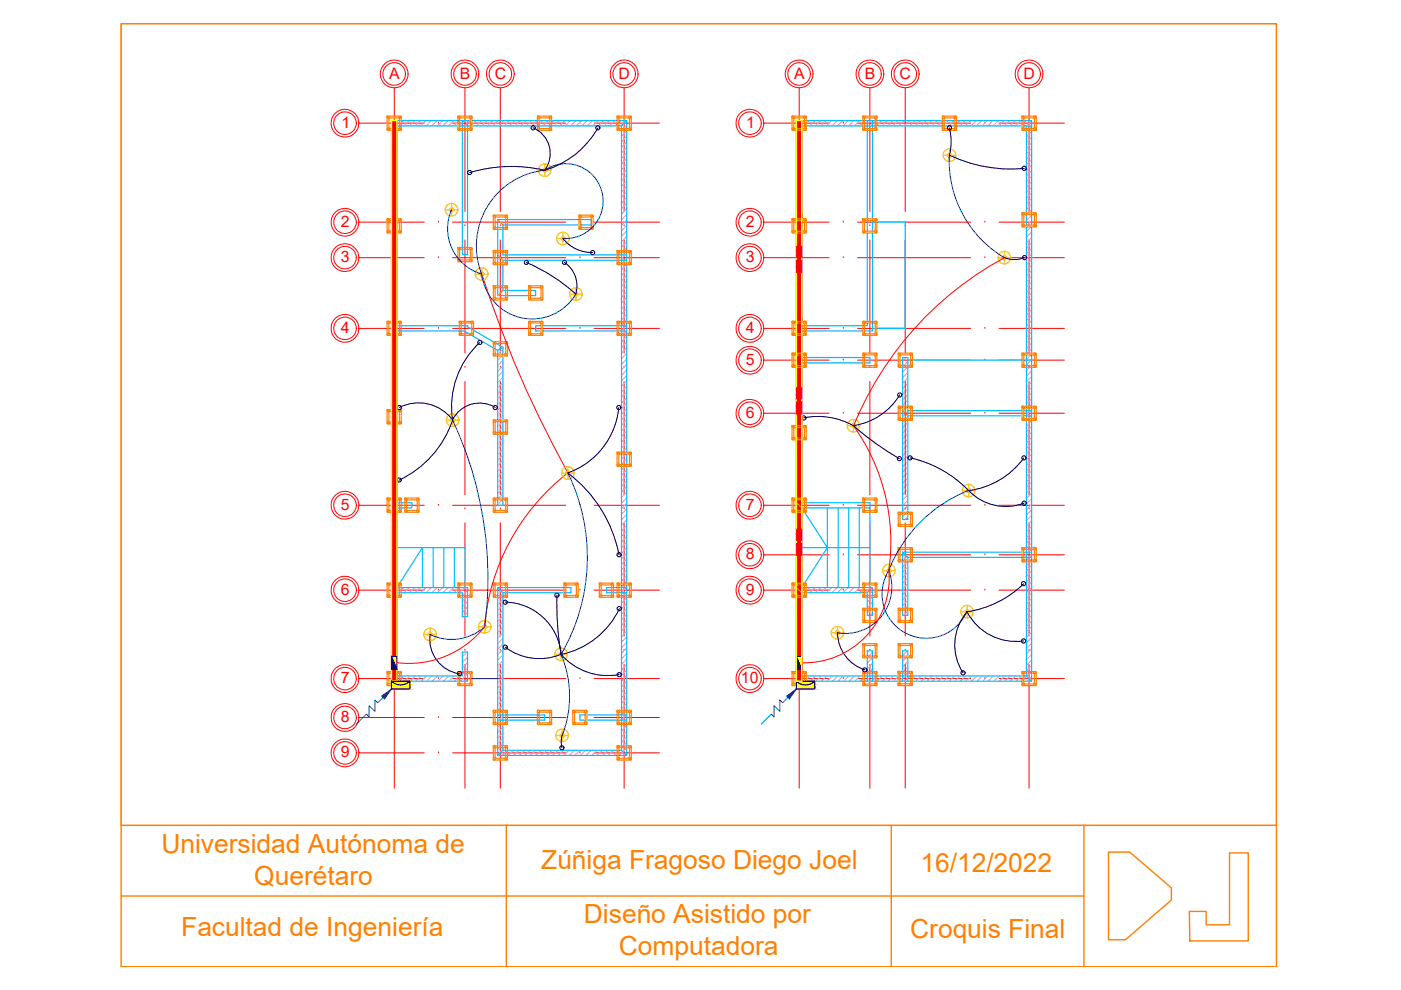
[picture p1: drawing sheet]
<svg xmlns="http://www.w3.org/2000/svg" width="297mm" height="210mm" viewBox="0 0 297 210" stroke-linecap="round" stroke-linejoin="round" font-family="sans-serif">
<defs><g id="words">
<g font-size="5.6" fill="#ff7f00">
<text x="34.2" y="180.9">Universidad Autónoma de</text>
<text x="114.8" y="184.3">Zúñiga Fragoso Diego Joel</text>
<text x="195.1" y="184.9">16/12/2022</text>
<text x="53.9" y="187.6">Querétaro</text>
<text x="123.8" y="195.8">Diseño Asistido por</text>
<text x="38.4" y="198.4">Facultad de Ingeniería</text>
<text x="131.2" y="202.5">Computadora</text>
<text x="193" y="198.8">Croquis Final</text>
</g>
<g font-size="3.3" fill="#f00">
<text x="82.5" y="16.7">A</text>
<text x="97.5" y="16.7">B</text>
<text x="104.9" y="16.7">C</text>
<text x="131.1" y="16.7">D</text>
<text x="168.3" y="16.7">A</text>
<text x="183.3" y="16.7">B</text>
<text x="190.7" y="16.7">C</text>
<text x="217" y="16.7">D</text>
<text x="72.4" y="27.1">1</text>
<text x="158.2" y="27.1">1</text>
<text x="72.3" y="48.1">2</text>
<text x="158.1" y="48.1">2</text>
<text x="72.2" y="55.6">3</text>
<text x="158.1" y="55.6">3</text>
<text x="72.3" y="70.6">4</text>
<text x="158.1" y="70.6">4</text>
<text x="158.1" y="77.3">5</text>
<text x="158.1" y="88.6">6</text>
<text x="72.2" y="108.1">5</text>
<text x="158.1" y="108.1">7</text>
<text x="158.1" y="118.6">8</text>
<text x="72.2" y="126.1">6</text>
<text x="158.1" y="126.1">9</text>
<text x="72.2" y="144.9">7</text>
<text x="157.1" y="144.9">10</text>
<text x="72.2" y="153.1">8</text>
<text x="72.2" y="160.6">9</text>
</g>
</g></defs>
<!-- layer: Aux -->
<g fill="none" stroke="#f00" stroke-width=".21">
<path d="M83.6 18.6v26.3M98.6 18.6v26.3M106.1 18.6v26.3M132.3 18.6v26.3M169.4 18.6v26.3M184.4 18.6v26.3M191.9 18.6v26.3M218.2 18.6v26.3M76.1 26.1h13.8M92.9 26.1h.1M96 26.1h24M123 26.1h.1"/>
<path d="M126 26.1h13.8M162 26.1h13.8M178.8 26.1h.1M181.8 26.1h24M208.8 26.1h.1M211.8 26.1h13.9M76.1 54.6h13.8M76.1 47.1h13.8M83.6 47.9h.1M83.6 50.9v24M92.9 54.6h.1M92.9 47.1h.1"/>
<path d="M96 54.6h24M96 47.1h24M98.6 47.9h.1M98.6 50.9v24M106.1 47.9h.1M106.1 50.9v24M123 54.6h.1M123 47.1h.1M126 54.6h13.8M126 47.1h13.8M132.3 47.9h.1M132.3 50.9v24"/>
<path d="M162 54.6h13.8M162 47.1h13.8M169.4 47.9h.1M169.4 50.9v24M178.8 54.6h.1M178.8 47.1h.1M181.8 54.6h24M181.8 47.1h24M184.4 47.9h.1M184.4 50.9v24M191.9 47.9h.1M191.9 50.9v24"/>
<path d="M208.8 54.6h.1M208.8 47.1h.1M211.8 54.6h13.9M211.8 47.1h13.9M218.2 47.9h.1M218.2 50.9v24M76.1 69.6h13.8M83.6 77.9h.1M92.9 69.6h.1M96 69.6h24M98.6 77.9h.1M106.1 77.9h.1"/>
<path d="M123 69.6h.1M126 69.6h13.8M132.3 77.9h.1M162 69.6h13.8M162 76.4h13.8M169.4 77.9h.1M178.8 69.6h.1M178.8 76.4h.1M181.8 69.6h24M181.8 76.4h24M184.4 77.9h.1M191.9 77.9h.1"/>
<path d="M208.8 69.6h.1M208.8 76.4h.1M211.8 69.6h13.9M211.8 76.4h13.9M218.2 77.9h.1M83.6 80.9v24M98.6 80.9v24M106.1 80.9v24M132.3 80.9v24M162 87.6h13.8M169.4 80.9v24M178.8 87.6h.1"/>
<path d="M181.8 87.6h24M184.4 80.9v24M191.9 80.9v24M208.8 87.6h.1M211.8 87.6h13.9M218.2 80.9v24M76.1 107.1h13.8M83.6 107.9h.1M83.6 110.9v24M92.9 107.1h.1M96 107.1h24M98.6 107.9h.1"/>
<path d="M98.6 110.9v24M106.1 107.9h.1M106.1 110.9v24M123 107.1h.1M126 107.1h13.8M132.3 107.9h.1M132.3 110.9v24M162 107.1h13.8M162 117.6h13.8M169.4 107.9h.1M169.4 110.9v24M178.8 107.1h.1"/>
<path d="M178.8 117.6h.1M181.8 107.1h24M181.8 117.6h24M184.4 107.9h.1M184.4 110.9v24M191.9 107.9h.1M191.9 110.9v24M208.8 107.1h.1M208.8 117.6h.1M211.8 107.1h13.9M211.8 117.6h13.9M218.2 107.9h.1"/>
<path d="M218.2 110.9v24M76.1 125.1h13.8M83.6 137.9h.1M92.9 125.1h.1M96 125.1h24M98.6 137.9h.1M106.1 137.9h.1M123 125.1h.1M126 125.1h13.8M132.3 137.9h.1M162 125.1h13.8M169.4 137.9h.1"/>
<path d="M178.8 125.1h.1M181.8 125.1h24M184.4 137.9h.1M191.9 137.9h.1M208.8 125.1h.1M211.8 125.1h13.9M218.2 137.9h.1M76.1 159.6h13.8M76.1 152.1h13.8M76.1 143.9h13.8M83.6 140.9v26.2M92.9 159.6h.1"/>
<path d="M92.9 152.1h.1M92.9 143.9h.1M96 159.6h24M96 152.1h24M96 143.9h24M98.6 140.9v26.2M106.1 140.9v26.2M123 159.6h.1M123 152.1h.1M123 143.9h.1M126 159.6h13.8M126 152.1h13.8"/>
<path d="M126 143.9h13.8M132.3 140.9v26.2M162 143.9h13.8M169.4 140.9v26.2M178.8 143.9h.1M181.8 143.9h24M184.4 140.9v26.2M191.9 140.9v26.2M208.8 143.9h.1M211.8 143.9h13.9M218.2 140.9v26.2"/>
<circle cx="83.6" cy="15.7" r="2.4"/>
<circle cx="83.6" cy="15.7" r="2.95"/>
<circle cx="98.6" cy="15.7" r="2.96"/>
<circle cx="98.6" cy="15.7" r="2.4"/>
<circle cx="106.1" cy="15.7" r="2.96"/>
<circle cx="106.1" cy="15.7" r="2.4"/>
<circle cx="132.3" cy="15.7" r="2.96"/>
<circle cx="132.3" cy="15.7" r="2.4"/>
<circle cx="169.4" cy="15.7" r="2.4"/>
<circle cx="169.4" cy="15.7" r="2.95"/>
<circle cx="184.4" cy="15.7" r="2.96"/>
<circle cx="184.4" cy="15.7" r="2.4"/>
<circle cx="191.9" cy="15.7" r="2.96"/>
<circle cx="191.9" cy="15.7" r="2.4"/>
<circle cx="218.2" cy="15.7" r="2.96"/>
<circle cx="218.2" cy="15.7" r="2.4"/>
<circle cx="73.1" cy="26.1" r="2.96"/>
<circle cx="73.2" cy="26.1" r="2.4"/>
<circle cx="159" cy="26.1" r="2.96"/>
<circle cx="159" cy="26.1" r="2.4"/>
<circle cx="73.1" cy="54.6" r="2.96"/>
<circle cx="73.1" cy="47.1" r="2.96"/>
<circle cx="73.2" cy="54.6" r="2.4"/>
<circle cx="73.2" cy="47.1" r="2.4"/>
<circle cx="159" cy="47.1" r="2.96"/>
<circle cx="159" cy="54.6" r="2.96"/>
<circle cx="159" cy="54.6" r="2.4"/>
<circle cx="159" cy="47.1" r="2.4"/>
<circle cx="73.2" cy="69.6" r="2.95"/>
<circle cx="73.2" cy="69.6" r="2.4"/>
<circle cx="159" cy="76.4" r="2.96"/>
<circle cx="159" cy="69.6" r="2.95"/>
<circle cx="159" cy="69.6" r="2.4"/>
<circle cx="159" cy="76.4" r="2.4"/>
<circle cx="159" cy="87.6" r="2.95"/>
<circle cx="159" cy="87.6" r="2.4"/>
<circle cx="73.2" cy="107.1" r="2.95"/>
<circle cx="73.2" cy="107.1" r="2.4"/>
<circle cx="159" cy="107.1" r="2.95"/>
<circle cx="159" cy="117.6" r="2.95"/>
<circle cx="159" cy="107.1" r="2.4"/>
<circle cx="159" cy="117.6" r="2.4"/>
<circle cx="73.2" cy="125.1" r="2.95"/>
<circle cx="73.2" cy="125.1" r="2.4"/>
<circle cx="159" cy="125.1" r="2.95"/>
<circle cx="159" cy="125.1" r="2.4"/>
<circle cx="73.2" cy="159.6" r="2.95"/>
<circle cx="73.2" cy="143.9" r="2.95"/>
<circle cx="73.2" cy="152.1" r="2.95"/>
<circle cx="73.2" cy="152.1" r="2.4"/>
<circle cx="73.2" cy="159.6" r="2.4"/>
<circle cx="73.2" cy="143.9" r="2.4"/>
<circle cx="159" cy="143.9" r="2.95"/>
<circle cx="159" cy="143.9" r="2.4"/>
</g>
<!-- layer: Muros de Carga -->
<g fill="none" stroke="#ff7fdf" stroke-width=".25">
<path d="M83.2 25.6l-.2 .2M84.1 27l-1.1 1.1M84.1 28.2l-1.1 1.1M84.1 29.4l-1.1 1.1M84.1 30.6l-1.1 1.1M84.1 31.7l-1.1 1.1M84.1 32.9l-1.1 1.1M84.1 34.1l-1.1 1.1M84.1 35.2l-1.1 1.2M84.1 36.4l-1.1 1.2M84.1 37.6l-1.1 1.1M84.1 38.8l-1.1 1.1"/>
<path d="M84.1 39.9l-1.1 1.2M84.4 25.6l-1.4 1.4M85.6 25.6l-1.1 1.1M86.8 25.6l-1.2 1.1M88 25.6l-1.2 1.1M89.1 25.6l-1.1 1.1M90.3 25.6l-1.1 1.1M91.5 25.6l-1.1 1.1M92.7 25.6l-1.1 1.1M93.8 25.6l-1.1 1.1M95 25.6l-1.1 1.1M96.2 25.6l-1.1 1.1"/>
<path d="M97.4 25.6l-1.1 1.1M98.5 25.6l-1.1 1.1M99.7 25.6l-1.1 1.1M100.9 25.6l-1.1 1.1M102.1 25.6l-1.1 1.1M103.3 25.6l-1.2 1.1M104.5 25.6l-1.2 1.1M105.6 25.6l-1.1 1.1M106.8 25.6l-1.1 1.1M108 25.6l-1.1 1.1M109.2 25.6l-1.2 1.1M110.3 25.6l-1.1 1.1"/>
<path d="M111.5 25.6l-1.1 1.1M112.7 25.6l-1.1 1.1M113.9 25.6l-1.1 1.1M115 25.6l-1.1 1.1M116.2 25.6l-1.1 1.1M117.4 25.6l-1.1 1.1M118.6 25.6l-1.1 1.1M119.7 25.6l-1.1 1.1M120.9 25.6l-1.1 1.1M122.1 25.6l-1.1 1.1M123.3 25.6l-1.1 1.1M124.5 25.6l-1.2 1.1"/>
<path d="M125.7 25.6l-1.2 1.1M126.9 25.6l-1.2 1.1M128 25.6l-1.1 1.1M129.2 25.6l-1.1 1.1M130.4 25.6l-1.2 1.1M131.6 25.6l-1.2 1.1M132.7 25.6l-1.1 1.1M132.9 26.6l-1.1 1.1M132.9 27.8l-1.1 1.1M132.9 28.9l-1.1 1.1M132.9 30.1l-1.1 1.1M132.9 31.3l-1.1 1.1"/>
<path d="M132.9 32.5l-1.1 1.1M132.9 33.6l-1.1 1.2M132.9 34.8l-1.1 1.2M132.9 36l-1.1 1.2M132.9 37.2l-1.1 1.1M132.9 38.4l-1.1 1.1M132.9 39.5l-1.1 1.2M168.9 25.6l1.1 1.1M169.3 25.6l-.4 .3M170 29.5l-1.1 1.2M170 30.7l-1.1 1.2M170 37.8l-1.1 1.1"/>
<path d="M170 39l-1.1 1.1M170 27.2l-1.1 1.1M170 28.3l-1.1 1.2M170 31.9l-1.1 1.1M170 33.1l-1.1 1.1M170 34.3l-1.1 1.1M170 35.4l-1.1 1.2M170 36.6l-1.1 1.1M170.5 25.6l-1.6 1.5M171.6 25.6l-1.1 1.1M172.8 25.6l-1.1 1.1M174 25.6l-1.1 1.1"/>
<path d="M175.2 25.6l-1.2 1.1M176.3 25.6l-1.1 1.1M177.5 25.6l-1.1 1.1M178.7 25.6l-1.1 1.1M179.9 25.6l-1.1 1.1M181 25.6l-1.1 1.1M182.2 25.6l-1.1 1.1M183.4 25.6l-1.1 1.1M184.6 25.6l-1.1 1.1M185.8 25.6l-1.2 1.1M186.9 25.6l-1.1 1.1M188.1 25.6l-1.1 1.1"/>
<path d="M189.3 25.6l-1.1 1.1M190.5 25.6l-1.2 1.1M191.7 25.6l-1.2 1.1M192.9 25.6l-1.2 1.1M194 25.6l-1.1 1.1M195.2 25.6l-1.1 1.1M196.4 25.6l-1.1 1.1M197.6 25.6l-1.2 1.1M198.7 25.6l-1.1 1.1M199.9 25.6l-1.1 1.1M201.1 25.6l-1.1 1.1M202.3 25.6l-1.1 1.1"/>
<path d="M203.4 25.6l-1.1 1.1M204.6 25.6l-1.1 1.1M205.8 25.6l-1.1 1.1M207 25.6l-1.1 1.1M208.2 25.6l-1.2 1.1M209.3 25.6l-1.1 1.1M210.5 25.6l-1.1 1.1M211.7 25.6l-1.1 1.1M212.9 25.6l-1.2 1.1M214.1 25.6l-1.2 1.1M215.3 25.6l-1.2 1.1M216.4 25.6l-1.1 1.1"/>
<path d="M217.6 25.6l-1.1 1.1M217.6 26.7h.1M218.7 27.9l-1.1 1.2M218.7 29.1l-1.1 1.2M218.7 39.7l-1.1 1.1M218.7 36.2l-1.1 1.1M218.7 25.6l-1 1.1M218.7 32.7l-1.1 1.1M218.7 33.9l-1.1 1.1M218.7 26.8l-1.1 1.1M218.7 30.3l-1.1 1.1M218.7 31.5l-1.1 1.1"/>
<path d="M218.7 35l-1.1 1.1M218.7 37.4l-1.1 1.1M218.7 38.6l-1.1 1.1M84.1 41.1l-1.1 1.2M84.1 42.3l-1.1 1.2M84.1 43.5l-1.1 1.1M84.1 44.7l-1.1 1.1M84.1 45.9l-1.1 1.1M84.1 47.1l-1.1 1.1M84.1 48.2l-1.1 1.1M84.1 49.4l-1.1 1.1M84.1 50.6l-1.1 1.1"/>
<path d="M84.1 51.8l-1.1 1.1M84.1 52.9l-1.1 1.1M84.1 54.1l-1.1 1.1M84.1 55.3l-1.1 1.1M84.1 56.5l-1.1 1.1M84.1 57.6l-1.1 1.2M84.1 58.8l-1.1 1.2M132.9 53.7l-1.1 1.1M132.9 54.8l-1.1 1.2M132.9 40.7l-1.1 1.2M132.9 41.9l-1.1 1.1M132.9 43.1l-1.1 1.1"/>
<path d="M132.9 44.3l-1.1 1.1M132.9 45.5l-1.1 1.1M132.9 46.6l-1.1 1.1M132.9 47.8l-1.1 1.1M132.9 49l-1.1 1.1M132.9 50.2l-1.1 1.1M132.9 51.3l-1.1 1.1M132.9 52.5l-1.1 1.1M132.9 56l-1.1 1.2M132.9 57.2l-1.1 1.2M132.9 58.4l-1.1 1.1M132.9 59.6l-1.1 1.1"/>
<path d="M170 46l-1.1 1.2M170 51.9l-1.1 1.2M170 53.1l-1.1 1.2M170 40.2l-1.1 1.1M170 41.3l-1.1 1.1M170 42.5l-1.1 1.1M170 43.7l-1.1 1.1M170 44.9l-1.1 1.1M170 47.2l-1.1 1.1M170 48.4l-1.1 1.1M170 49.6l-1.1 1.1M170 50.7l-1.1 1.2"/>
<path d="M170 54.3l-1.1 1.1M170 55.5l-1.1 1.1M170 56.7l-1.1 1.1M170 57.9l-1.1 1.1M170 59l-1.1 1.1M218.7 40.9l-1.1 1.1M218.7 42.1l-1.1 1.1M218.7 44.4l-1.1 1.2M218.7 49.2l-1.1 1.1M218.7 50.3l-1.1 1.2M218.7 51.5l-1.1 1.1M218.7 57.4l-1.1 1.1"/>
<path d="M218.7 58.6l-1.1 1.1M218.7 59.8l-1.1 1.1M218.7 55.1l-1.1 1.1M218.7 43.3l-1.1 1.1M218.7 45.6l-1.1 1.2M218.7 46.8l-1.1 1.1M218.7 48l-1.1 1.1M218.7 52.7l-1.1 1.1M218.7 53.9l-1.1 1.1M218.7 56.2l-1.1 1.1M84.1 60l-1.1 1.1M84.1 61.2l-1.1 1.1"/>
<path d="M84.1 62.4l-1.1 1.1M84.1 63.5l-1.1 1.2M84.1 64.7l-1.1 1.2M84.1 65.9l-1.1 1.1M84.1 67.1l-1.1 1.1M84.1 68.3l-1.1 1.1M84.1 69.5l-1.1 1.1M84.1 70.6l-1.1 1.1M84.1 71.8l-1.1 1.1M84.1 73l-1.1 1.1M84.1 74.2l-1.1 1.1M84.1 75.3l-1.1 1.1"/>
<path d="M84.1 76.5l-1.1 1.1M84.1 77.7l-1.1 1.1M84.1 78.9l-1.1 1.1M106.6 78.8l-1.1 1.1M106.6 80l-1.1 1.1M106.6 74l-1.1 1.2M106.6 75.2l-1.1 1.2M106.6 76.4l-1.1 1.1M106.6 77.6l-1.1 1.1M132.9 69l-1.1 1.1M132.9 60.8l-1.1 1.1M132.9 61.9l-1.1 1.2"/>
<path d="M132.9 63.1l-1.1 1.1M132.9 64.3l-1.1 1.1M132.9 65.5l-1.1 1.1M132.9 66.7l-1.1 1.1M132.9 67.8l-1.1 1.1M132.9 70.2l-1.1 1.1M132.9 71.4l-1.1 1.1M132.9 72.5l-1.1 1.2M132.9 73.7l-1.1 1.2M132.9 74.9l-1.1 1.1M132.9 76.1l-1.1 1.1M132.9 77.2l-1.1 1.2"/>
<path d="M132.9 78.4l-1.1 1.2M132.9 79.6l-1.1 1.2M170 60.2l-1.1 1.1M170 61.4l-1.1 1.1M170 67.3l-1.1 1.1M170 68.4l-1.1 1.2M170 69.6l-1.1 1.2M170 75.5l-1.1 1.2M170 76.7l-1.1 1.1M170 62.6l-1.1 1.1M170 63.7l-1.1 1.1M170 64.9l-1.1 1.1"/>
<path d="M170 66.1l-1.1 1.1M170 70.8l-1.1 1.1M170 72l-1.1 1.1M170 73.1l-1.1 1.2M170 74.3l-1.1 1.2M170 77.9l-1.1 1.1M170 79.1l-1.1 1.1M192.1 75.8l-.7 .7M192.5 76.6l-1.1 1.1M192.5 77.8l-1.1 1.1M192.5 78.9l-1.1 1.2M218.7 76.3l-1.1 1.1"/>
<path d="M218.7 65.6l-1.1 1.2M218.7 66.8l-1.1 1.2M218.7 71.6l-1.1 1.1M218.7 63.3l-1.1 1.1M218.7 64.5l-1.1 1.1M218.7 70.4l-1.1 1.1M218.7 78.6l-1.1 1.1M218.7 79.8l-1.1 1.1M218.7 62.1l-1.1 1.1M218.7 60.9l-1.1 1.2M218.7 68l-1.1 1.2M218.7 69.2l-1.1 1.1"/>
<path d="M218.7 72.7l-1.1 1.2M218.7 73.9l-1.1 1.1M218.7 75.1l-1.1 1.1M218.7 77.5l-1.1 1.1M84.1 80l-1.1 1.2M84.1 81.2l-1.1 1.2M84.1 82.4l-1.1 1.1M84.1 83.6l-1.1 1.1M84.1 84.8l-1.1 1.1M84.1 85.9l-1.1 1.2M84.1 87.1l-1.1 1.2M84.1 88.3l-1.1 1.1"/>
<path d="M84.1 89.5l-1.1 1.1M84.1 90.7l-1.1 1.1M84.1 91.8l-1.1 1.1M84.1 93l-1.1 1.1M84.1 94.2l-1.1 1.1M84.1 95.4l-1.1 1.1M84.1 96.5l-1.1 1.2M84.1 97.7l-1.1 1.1M84.1 98.9l-1.1 1.1M106.6 81.1l-1.1 1.1M106.6 87l-1.1 1.1M106.6 88.2l-1.1 1.1"/>
<path d="M106.6 94.1l-1.1 1.1M106.6 95.3l-1.1 1.1M106.6 96.5l-1.1 1.1M106.6 82.3l-1.1 1.1M106.6 83.5l-1.1 1.1M106.6 84.7l-1.1 1.1M106.6 85.8l-1.1 1.2M106.6 89.4l-1.1 1.1M106.6 90.5l-1.1 1.2M106.6 91.7l-1.1 1.2M106.6 92.9l-1.1 1.2M106.6 97.6l-1.1 1.1"/>
<path d="M106.6 98.8l-1.1 1.1M106.6 100l-1.1 1.1M132.9 80.8l-1.1 1.1M132.9 82l-1.1 1.1M132.9 83.2l-1.1 1.1M132.9 84.4l-1.1 1.1M132.9 85.5l-1.1 1.1M132.9 86.7l-1.1 1.1M132.9 87.9l-1.1 1.1M132.9 89.1l-1.1 1.1M132.9 90.2l-1.1 1.1M132.9 91.4l-1.1 1.1"/>
<path d="M132.9 92.6l-1.1 1.1M132.9 93.8l-1.1 1.1M132.9 94.9l-1.1 1.2M132.9 96.1l-1.1 1.2M132.9 97.3l-1.1 1.1M132.9 98.5l-1.1 1.1M132.9 99.7l-1.1 1.1M170 83.8l-1.1 1.1M170 84.9l-1.1 1.2M170 88.5l-1.1 1.1M170 89.6l-1.1 1.2M170 90.8l-1.1 1.2"/>
<path d="M170 97.9l-1.1 1.1M170 99.1l-1.1 1.1M170 80.2l-1.1 1.2M170 81.4l-1.1 1.1M170 82.6l-1.1 1.1M170 86.1l-1.1 1.1M170 87.3l-1.1 1.1M170 92l-1.1 1.2M170 93.2l-1.1 1.1M170 94.4l-1.1 1.1M170 95.6l-1.1 1.1M170 96.7l-1.1 1.2"/>
<path d="M192.5 82.5l-1.1 1.1M192.5 83.7l-1.1 1.1M192.5 91.9l-1.1 1.1M192.5 97.8l-1.1 1.1M192.5 80.1l-1.1 1.2M192.5 81.3l-1.1 1.1M192.5 84.8l-1.1 1.2M192.5 86l-1.1 1.2M192.5 87.2l-1.1 1.1M192.5 88.4l-1.1 1.1M192.5 89.6l-1.1 1.1M192.5 90.7l-1.1 1.1"/>
<path d="M192.5 93.1l-1.1 1.1M192.5 94.3l-1.1 1.1M192.5 95.4l-1.1 1.2M192.5 96.6l-1.1 1.1M192.5 99l-1.1 1.1M218.7 86.9l-1.1 1.1M218.7 88l-1.1 1.2M218.7 92.8l-1.1 1.1M218.7 81l-1.1 1.1M218.7 82.2l-1.1 1.1M218.7 83.3l-1.1 1.2M218.7 84.5l-1.1 1.1"/>
<path d="M218.7 85.7l-1.1 1.1M218.7 89.2l-1.1 1.2M218.7 90.4l-1.1 1.2M218.7 91.6l-1.1 1.1M218.7 94l-1.1 1.1M218.7 95.1l-1.1 1.2M218.7 96.3l-1.1 1.1M218.7 97.5l-1.1 1.1M218.7 98.7l-1.1 1.1M218.7 99.9l-1.1 1.1M84.1 100.1l-1.1 1.1M84.1 101.2l-1.1 1.2"/>
<path d="M84.1 102.4l-1.1 1.2M84.1 103.6l-1.1 1.2M84.1 104.8l-1.1 1.1M84.1 106l-1.1 1.1M84.1 107.2l-1.1 1.1M84.1 108.3l-1.1 1.2M84.1 109.5l-1.1 1.1M84.1 110.7l-1.1 1.1M84.1 111.9l-1.1 1.1M84.1 113.1l-1.1 1.1M84.1 114.2l-1.1 1.1M84.1 115.4l-1.1 1.1"/>
<path d="M84.1 116.6l-1.1 1.1M84.1 117.8l-1.1 1.1M84.1 118.9l-1.1 1.2M106.6 101.2l-1.1 1.1M106.6 102.3l-1.1 1.1M106.6 103.5l-1.1 1.1M106.6 104.7l-1.1 1.1M106.6 105.9l-1.1 1.1M106.6 107v.1M132.9 100.8l-1.1 1.2M132.9 102l-1.1 1.2M132.9 103.2l-1.1 1.1"/>
<path d="M132.9 104.4l-1.1 1.1M132.9 105.6l-1.1 1.1M132.9 106.8l-1.1 1.1M132.9 107.9l-1.1 1.1M132.9 109.1l-1.1 1.1M132.9 110.3l-1.1 1.1M132.9 111.4l-1.1 1.2M132.9 112.6l-1.1 1.1M132.9 113.8l-1.1 1.1M132.9 115l-1.1 1.1M132.9 116.1l-1.1 1.2M132.9 117.3l-1.1 1.2"/>
<path d="M132.9 118.5l-1.1 1.2M132.9 119.7l-1.1 1.1M170 105l-1.1 1.1M170 106.2l-1.1 1.1M170 107.3l-1.1 1.2M170 113.2l-1.1 1.2M170 114.4l-1.1 1.2M170 103.8l-1.1 1.1M170 112l-1.1 1.2M170 119.1l-1.1 1.2M170 100.3l-1.1 1.1M170 101.5l-1.1 1.1"/>
<path d="M170 102.6l-1.1 1.1M170 108.5l-1.1 1.1M170 109.7l-1.1 1.1M170 110.9l-1.1 1.1M170 115.6l-1.1 1.1M170 116.8l-1.1 1.1M170 118l-1.1 1.1M191.7 117.4l-.3 .4M192.3 118l-.9 1M192.5 100.1l-1.1 1.2M192.5 101.3l-1.1 1.2M192.5 102.5l-1.1 1.2"/>
<path d="M192.5 103.7l-1.1 1.1M192.5 104.9l-1.1 1.1M192.5 106.1l-1.1 1.1M192.5 107.2l-1.1 1.2M192.5 108.4l-1.1 1.1M192.5 109.6l-.5 .5M192.5 119l-1.1 1.1M218.7 116.4l-1.1 1.1M218.7 117.5l-1.1 1.1M218.7 102.2l-1.1 1.1M218.7 101l-1.1 1.1M218.7 103.4l-1.1 1.1"/>
<path d="M218.7 104.5l-1.1 1.2M218.7 105.7l-1.1 1.2M218.7 106.9l-1.1 1.2M218.7 108.1l-1.1 1.1M218.7 109.3l-1.1 1.1M218.7 110.4l-1.1 1.2M218.7 111.6l-1.1 1.2M218.7 112.8l-1.1 1.1M218.7 114l-1.1 1.1M218.7 115.2l-1.1 1.1M218.7 118.7l-1.1 1.1M218.7 119.9l-1.1 1.1"/>
<path d="M84.1 120.1l-1.1 1.1M84.1 121.3l-1.1 1.1M84.1 122.5l-1.1 1.1M84.1 123.6l-1.1 1.2M84.1 126l-1.1 1.2M84.1 127.2l-1.1 1.1M84.1 128.4l-1.1 1.1M84.1 129.6l-1.1 1.1M84.1 130.7l-1.1 1.2M84.1 131.9l-1.1 1.1M84.1 133.1l-1.1 1.1M84.1 134.3l-1.1 1.1"/>
<path d="M84.1 135.5l-1.1 1.1M84.1 136.6l-1.1 1.1M84.1 137.8l-1.1 1.1M84.1 139l-1.1 1.1M84.4 124.6l-1.4 1.4M85.6 124.6l-1.1 1.1M86.8 124.6l-1.1 1.1M88 124.6l-1.2 1.1M89.1 124.6l-1.1 1.1M90.3 124.6l-1.1 1.1M91.5 124.6l-1.1 1.1M92.7 124.6l-1.1 1.1"/>
<path d="M93.8 124.6l-1.1 1.1M95 124.6l-1.1 1.1M96.2 124.6l-1.1 1.1M97.4 124.6l-1.1 1.1M98.6 124.6l-1.2 1.1M99 138.2l-1 1.1M99.1 125.2l-1.1 1.1M99.1 126.4l-1.1 1.1M99.1 127.5l-1.1 1.1M99.1 128.7l-1.1 1.1M99.1 129.9l-.8 .9M99.1 139.3l-1.1 1.1"/>
<path d="M105.6 124.6l-.1 .1M106.2 125.2l-.7 .6M106.6 125.9l-1.1 1.1M106.6 127.1l-1.1 1.1M106.6 128.3l-1.1 1.1M106.6 129.4l-1.1 1.2M106.6 130.6l-1.1 1.2M106.6 131.8l-1.1 1.1M106.6 133l-1.1 1.1M106.6 134.2l-1.1 1.1M106.6 135.3l-1.1 1.2M106.6 136.5l-1.1 1.2"/>
<path d="M106.6 137.7l-1.1 1.1M106.6 138.9l-1.1 1.1M132.9 120.9l-1.1 1.1M132.9 122.1l-1.1 1.1M132.9 123.2l-1.1 1.2M132.9 124.4l-1.1 1.1M132.9 125.6l-1.1 1.1M132.9 126.8l-1.1 1.1M132.9 128l-1.1 1.1M132.9 129.1l-1.1 1.1M132.9 130.3l-1.1 1.1M132.9 131.5l-1.1 1.1"/>
<path d="M132.9 132.7l-1.1 1.1M132.9 133.8l-1.1 1.2M132.9 135l-1.1 1.1M132.9 136.2l-1.1 1.1M132.9 137.4l-1.1 1.1M132.9 138.5l-1.1 1.2M132.9 139.7l-1.1 1.2M170 120.3l-1.1 1.1M170 121.5l-1.1 1.1M170 127.4l-1.1 1.1M170 128.6l-1.1 1.1M170 122.7l-1.1 1.1"/>
<path d="M170 123.9l-1.1 1.1M170 126.2l-1.1 1.1M170 129.7l-1.1 1.2M170 130.9l-1.1 1.1M170 132.1l-1.1 1.1M170 133.3l-1.1 1.1M170 134.4l-1.1 1.2M170 135.6l-1.1 1.2M170 136.8l-1.1 1.2M170 138l-1.1 1.1M170 139.2l-1.1 1.1M170.5 124.6l-1.6 1.5"/>
<path d="M171.6 124.6l-1.1 1.1M172.8 124.6l-1.1 1.1M174 124.6l-1.1 1.1M175.2 124.6l-1.1 1.1M176.3 124.6l-1.1 1.1M177.5 124.6l-1.1 1.1M178.7 124.6l-1.1 1.1M179.9 124.6l-1.1 1.1M181 124.6l-1.1 1.1M182.2 124.6l-1.1 1.1M183.4 124.6l-1.1 1.1M184.1 138l-.2 .2"/>
<path d="M184.6 124.6l-1.1 1.1M185 128.9l-1.1 1.1M185 130.1l-.4 .4M185 138.3l-1.1 1.1M185 125.3l-1.1 1.2M185 126.5l-1.1 1.2M185 127.7l-1.1 1.1M185 139.5l-1.1 1.1M192.4 138l-1 1M192.5 139.1l-1.1 1.1M192.5 121.4l-1.1 1.1M192.5 128.5l-1.1 1.1"/>
<path d="M192.5 129.7l-.8 .8M192.5 120.2l-1.1 1.1M192.5 127.3l-1.1 1.1M192.5 122.5l-1.1 1.2M192.5 123.7l-1.1 1.2M192.5 124.9l-1.1 1.2M192.5 126.1l-1.1 1.1M218.7 131.7l-1.1 1.1M218.7 138.8l-1.1 1.1M218.7 139.9l-1.1 1.1M218.7 121.1l-1.1 1.1M218.7 122.2l-1.1 1.1"/>
<path d="M218.7 123.4l-1.1 1.1M218.7 124.6l-1.1 1.1M218.7 125.8l-1.1 1.1M218.7 126.9l-1.1 1.2M218.7 128.1l-1.1 1.2M218.7 129.3l-1.1 1.2M218.7 130.5l-1.1 1.1M218.7 132.8l-1.1 1.2M218.7 134l-1.1 1.2M218.7 135.2l-1.1 1.1M218.7 136.4l-1.1 1.1M218.7 137.6l-1.1 1.1"/>
<path d="M84.1 140.2l-1.1 1.1M84.1 141.3l-1.1 1.2M84.1 142.5l-1.1 1.2M84.5 143.3l-1.1 1.1M85.7 143.3l-1.1 1.1M86.9 143.3l-1.1 1.1M88.1 143.3l-1.2 1.1M89.2 143.3l-1.1 1.1M90.4 143.3l-1.1 1.1M91.6 143.3l-1.1 1.1M92.8 143.3l-1.2 1.1M94 143.3l-1.2 1.1"/>
<path d="M95.2 143.3l-1.2 1.1M96.3 143.3l-1.1 1.1M97.5 143.3l-1.1 1.1M99.1 140.5l-1.1 1.1M99.1 141.7l-1.1 1.1M99.1 142.9l-1.5 1.5M99.1 144l-.4 .4M106.6 140.1l-1.1 1.1M106.6 141.3l-1.1 1.1M106.6 142.4l-1.1 1.1M106.6 143.6l-1.1 1.1M106.6 144.8l-1.1 1.1"/>
<path d="M106.6 146l-1.1 1.1M106.6 147.1l-1.1 1.1M106.6 148.3l-1.1 1.1M106.6 149.5l-1.1 1.1M106.6 150.7l-1.1 1.1M106.6 151.8l-1.1 1.2M106.6 153l-1.1 1.2M106.6 154.2l-1.1 1.1M106.6 155.4l-1.1 1.1M106.6 156.6l-1.1 1.1M106.6 157.7l-1.1 1.2M106.6 158.9l-1.1 1.1"/>
<path d="M107.7 159.1l-1.2 1.1M108.9 159.1l-1.2 1.1M110 159.1l-1.1 1.1M111.2 159.1l-1.1 1.1M112.4 159.1l-1.1 1.1M113.6 159.1l-1.2 1.1M114.8 159.1l-1.2 1.1M115.9 159.1l-1.1 1.1M117.1 159.1l-1.1 1.1M118.3 159.1l-1.1 1.1M119.5 159.1l-1.2 1.1M120.6 159.1l-1.1 1.1"/>
<path d="M121.8 159.1l-1.1 1.1M123 159.1l-1.1 1.1M124.1 159.1l-1.1 1.1M125.3 159.1l-1.1 1.1M126.5 159.1l-1.1 1.1M127.7 159.1l-1.1 1.1M128.9 159.1l-1.2 1.1M130.1 159.1l-1.2 1.1M131.3 159.1l-1.2 1.1M132.9 151.5l-1.1 1.1M132.9 158.6l-1.6 1.6M132.9 159.8l-.4 .4"/>
<path d="M132.9 140.9l-1.1 1.2M132.9 142.1l-1.1 1.1M132.9 143.3l-1.1 1.1M132.9 144.5l-1.1 1.1M132.9 145.6l-1.1 1.2M132.9 146.8l-1.1 1.1M132.9 148l-1.1 1.1M132.9 149.2l-1.1 1.1M132.9 150.4l-1.1 1.1M132.9 152.7l-1.1 1.1M132.9 153.9l-1.1 1.1M132.9 155.1l-1.1 1.1"/>
<path d="M132.9 156.2l-1.1 1.2M132.9 157.4l-1.1 1.1M170 140.4l-1.1 1.1M170 141.5l-1.1 1.1M170 142.7l-1.1 1.1M170 143.3l-1.1 1.1M170.5 143.3l-1.1 1.1M171.7 143.3l-1.1 1.1M172.9 143.3l-1.1 1.1M174.1 143.3l-1.1 1.1M175.3 143.3l-1.2 1.1M176.5 143.3l-1.2 1.1"/>
<path d="M177.6 143.3l-1.1 1.1M178.8 143.3l-1.1 1.1M180 143.3l-1.1 1.1M181.2 143.3l-1.2 1.1M182.4 143.3l-1.2 1.1M183.5 143.3l-1.1 1.1M185 143l-1.4 1.4M185 140.7l-1.1 1.1M185 141.8l-1.1 1.2M185.9 143.3l-1.1 1.1M187.1 143.3l-1.1 1.1M188.2 143.3l-1.1 1.1"/>
<path d="M189.4 143.3l-1.1 1.1M190.6 143.3l-1.1 1.1M192.5 142.6l-1.8 1.8M192.5 140.2l-1.1 1.2M192.5 141.4l-1.1 1.2M192.9 143.3l-1.1 1.1M194.1 143.3l-1.1 1.1M195.3 143.3l-1.1 1.1M196.5 143.3l-1.1 1.1M197.7 143.3l-1.2 1.1M198.9 143.3l-1.2 1.1M200 143.3l-1.1 1.1"/>
<path d="M201.2 143.3l-1.1 1.1M202.4 143.3l-1.2 1.1M203.6 143.3l-1.2 1.1M204.8 143.3l-1.2 1.1M205.9 143.3l-1.1 1.1M207.1 143.3l-1.1 1.1M208.3 143.3l-1.1 1.1M209.5 143.3l-1.1 1.1M210.6 143.3l-1.1 1.1M211.8 143.3l-1.1 1.1M213 143.3l-1.1 1.1M214.2 143.3l-1.2 1.1"/>
<path d="M215.3 143.3l-1.1 1.1M216.5 143.3l-1.1 1.1M218.7 142.3l-2.1 2.1M218.7 143.5l-1 .9M218.7 141.1l-1.1 1.1"/>
</g>
<!-- layer: Muros -->
<g fill="none" stroke="#00bfff" stroke-width=".25">
<path d="M83 25.6h49.9v134.6h-27.4v-8.6h10v1.1h-10M83 25.6v118.8h16.1v-6.2h-1.1v5.1h-13.9v-17.6M83 25.6l1.1 1.1M84.1 26.7h13.9v27.3h1.1v-27.3h32.7v97.9h-3.2v1.1h3.2v33.4h-25.2v-33.4h14.5v-1.1h-15.6v27M84.1 26.7v42.4h15v.2l7.5 4.3M98 25.6v1.1h1.1v-1.1M132.9 25.6l-1.1 1.1M168.9 25.6h49.8v118.8h-49.8zM183.9 25.6v43.5h-15M185 25.6v44.6h-16.1M217.6 26.7v116.6M218.7 26.7h-48.7v116.6h47.6"/>
<path d="M105.5 54v8.7h8.1v-1.1h-7v-6.4h26.3M132.9 54h-26.3v-6.3h18.8v-1.1h-19.9v8M185 47.1h6.9v22.5h-6.9M83 69.1h1.1v1.1h-1.1M106.6 73.6v33.5h-1.1v-32.8l-7.1-4.1h-14.3v55.5M106.6 73.6l-1.1 .7M132.9 69.1h-19.3v1.1h19.3M170 75.8h14.4v1.1h-14.4M192.5 76.4h26.2M192.5 88.2v-12.4h-1.1v34.3h1.1v-21.9h26.2M192.5 87.1h26.2M83 106.6h4.3v1.1h-4.3"/>
<path d="M84.1 116.1h14.5v8.5M91.8 116.1v8.5M94.1 116.1v8.5M96.3 116.1v8.5M170 116.1h14.4v8.5M170 106.6h14.4v9.5M175.4 107.7v8.4l-5.4-8.4h14.4M177.7 107.7v16.9M179.9 107.7v16.9M182.2 107.7v16.9M191.4 117.6v-.5l1.1 1.1M192.5 118.2h26.2"/>
<path d="M218.7 117.1h-27.3v13.4h1.1v-12.3M83 124.6h1.1M83 125.7h1.1M84.1 124.6h15v6.2h-1.1v-5.1h-13.9M84.1 124.6l5.5-8.5v8.5M105.5 124.6l1.1 1.1M132.9 124.6h-1.1v1.1h1.1M175.4 124.6v-8.5l-5.4 8.5h15v5.9h-1.1v-4.8h-13.9M106.6 159.1l-1.1 1.1M131.8 159.1l1.1 1.1M132.9 151.6h-9.9v1.1h9.9M183.9 144.4v-6.4h1.1v6.4"/>
<path d="M191.4 144.4v-6.4h1.1v6.4M217.6 143.3l1.1 1.1"/>
</g>
<!-- layer: Kastillo -->
<g fill="none" stroke="#ff7f00" stroke-width=".25">
<path d="M82.1 24.6h3v3h-3zM82.5 27.1l.1 .1M82.6 25l-.1 .1v2M82.6 27.2h2M82.6 25h2M84.5 25l.2 .1v2M84.7 27.1l-.2 .1M97.1 24.6h3v3h-3zM97.4 27.1l.2 .1M97.6 25l-.2 .1v2M97.6 27.2h2M97.6 25h2"/>
<path d="M99.5 25l.2 .1v2M99.7 27.1l-.2 .1M113.9 24.6h3.1v3h-3.1zM114.3 27.1l.2 .1M114.5 25l-.2 .1v2M114.5 25h1.9M116.4 25l.2 .1v2l-.2 .1h-1.9M130.8 24.6h3v3h-3zM131.2 27.1l.1 .1M131.2 25.1v2M131.3 25l-.1 .1M131.3 25h2"/>
<path d="M133.3 25l.1 .1M133.5 25.1v2l-.2 .1h-2M167.9 24.6h3v3h-3zM168.3 27.1l.2 .1M168.5 25l-.2 .1v2M168.5 27.2h1.9M168.5 25h1.9M170.4 25l.1 .1v2M170.5 27.1l-.1 .1M183 24.6h2.9v3h-2.9zM183.3 27.1l.1 .1M183.4 25l-.1 .1v2"/>
<path d="M183.5 27.2h1.9M183.5 25h1.9M185.4 25l.1 .1M185.5 27.1l-.1 .1M185.6 25.1v2M199.8 24.6h3v3h-3zM200.2 27.1l.1 .1M200.3 25l-.1 .1v2M200.3 27.2h2M200.3 25h2M202.3 25l.1 .1v2M202.4 27.1l-.1 .1"/>
<path d="M216.7 24.6h3v3h-3zM217 27.1l.2 .1M217.2 25l-.2 .1 .1 2M217.2 27.2h1.9M217.2 25h1.9M219.1 25l.2 .1M219.3 27.1l-.2 .1M219.3 25.1v2M82.1 46.4h3v3h-3zM82.5 46.9v1.9l.1 .2M82.6 46.7l-.1 .2M82.6 49h2"/>
<path d="M82.6 46.8h2M84.5 46.7l.2 .2M84.7 46.9v1.9l-.2 .2M97.1 52.5h3v3h-3zM97.4 53v1.9l.2 .2M97.6 52.8l-.2 .2M97.6 52.9h2M99.5 52.8l.2 .2M99.7 53v1.9l-.1 .2h-2M104.6 45.6h3v3h-3zM104.6 53.1h3v3h-3zM105.1 46l-.2 2.1 .2 .1"/>
<path d="M105.1 53.5l-.2 2.1 .2 .1M105.1 53.5h1.9M105.1 46h1.9M105.5 46.6l1.1 1.1M105.5 54l1.1 1.2M107 46l.2 .1M107 53.5l.2 .1M107.2 46.1v2l-.2 .1h-1.9M107.2 53.7v1.9l-.2 .1h-1.9M122.8 45.6h3v3h-3zM123.3 46l-.2 .1v2l.2 .1M123.3 46h2"/>
<path d="M123.3 48.2h2M125.2 46l.2 .1v2l-.2 .1M130.8 53.1h3v3h-3zM131.2 55.6l.1 .1h2M131.2 53.7v1.9M133.3 53.5l.1 .1M133.3 53.5h-2l-.1 .1M133.4 55.6l-.1 .1M133.5 53.7v1.9M167.9 46.4h3v3h-3zM168.3 46.9v1.9l.2 .2M168.5 46.7l-.2 .2"/>
<path d="M168.5 49h1.9M168.5 46.8h1.9M170.4 46.7l.1 .2M170.5 46.9v1.9l-.1 .2M183 46.4h2.9v3h-2.9zM183.3 46.9v1.9l.1 .2M183.4 46.7l-.1 .2M183.5 49h1.9M183.5 46.8h1.9M185.4 46.7l.1 .2M185.5 48.8l-.1 .2M185.6 46.9v1.9"/>
<path d="M216.7 45.1h3v3h-3zM217.2 45.5l-.2 2.1 .2 .1M217.2 45.5h1.9l.2 .1M219.3 47.6l-.2 .1h-1.9M219.3 45.7v1.9M82.1 68.1h3v3h-3zM82.6 68.5l-.1 .2v1.9l.1 .1M82.6 68.5h2.1v2.1l-.2 .1M82.6 70.8h2M97.4 68.1h3v3h-3zM97.7 70.6l.2 .1M97.8 68.7v1.9"/>
<path d="M99.8 68.5l.2 .1M99.9 68.5h-2l-.2 .1M100 68.7v1.9l-.1 .2h-2M104.6 72.5h3v3h-3zM104.6 60.6h3v3h-3zM104.9 63.1l.2 .1M105 73l-.1 1.9 .2 .1M105 61.2v1.9M105.1 72.8l-.2 .1M105.1 61l-.2 .1M105.1 75.1h1.9M105.1 72.8h1.9"/>
<path d="M105.1 61h1.9M106.6 61.6l-1.1 1.1M107 72.8l.2 .1M107 61l.2 .1M107.2 74.9l-.2 .1M107.2 61.2v1.9l-.2 .1h-1.9M107.2 73v1.9M112.1 60.6h3v3h-3zM112.1 68.1h3v3h-3zM112.4 61.1l.2-.1h1.9l.2 .1M112.4 63.1l.2 .1h1.9l.2-.1M112.4 68.6l.2-.1h1.9l.2 .1"/>
<path d="M112.4 70.6l.2 .1M112.5 61.2v1.9M112.5 68.7v1.9M112.6 70.8h1.9M114.7 70.6l-.2 .1M114.7 61.2v1.9M114.7 68.7v1.9M130.8 68.1h3v3h-3zM131.2 70.6l.1 .1M131.2 68.7v1.9M131.3 70.8h2M133.3 68.5l.1 .1"/>
<path d="M133.3 68.5h-2l-.1 .1M133.4 70.6l-.1 .1M133.5 68.7v1.9M167.9 68.1h3v3h-3zM167.9 74.9h3v3h-3zM168.5 70.7l-.2-.1v-2.1h2.1l.1 .1v2l-.1 .1M168.5 75.2l-.2 .2v1.9l.2 .2M168.5 70.8h1.9M168.5 77.5h1.9M168.5 75.3h1.9M170.4 75.2l.1 .2v1.9l-.1 .2M183 68.1h2.9v3h-2.9z"/>
<path d="M183 74.9h2.9v3h-2.9zM183.4 75.2l-.1 .2v1.9l.1 .2M183.5 77.5h1.9M183.5 75.3h1.9M185.4 75.2l.1 .2M185.5 68.6l-.1-.1h-2.1v2.1l.1 .1M185.5 77.3l-.1 .2M185.6 68.7v1.9l-.2 .2h-1.9M185.6 75.4v1.9M190.4 74.9h3v3h-3zM190.8 77.3l.1 .2M190.8 75.4v1.9"/>
<path d="M190.9 75.2l-.1 .2M191 75.3h1.9M192.9 75.2l.1 .2 .1 1.9-.2 .2h-1.9M216.7 74.9h3v3h-3zM217.2 75.2l-.2 2.1 .2 .2M217.2 77.5h1.9M217.2 75.3h1.9M219.1 75.2l.2 .2M219.3 77.3l-.2 .2M219.3 75.4v1.9M82.1 86.9h3v3h-3zM82.5 89.3l.1 .2"/>
<path d="M82.6 87.2l-.1 .2v2M82.6 87.2l2.1 .1v2.1M84.7 89.3l-.2 .2h-1.9M104.6 89.1h3v3h-3zM105 89.6l-.1 1.9 .2 .1M105.1 89.4l-.2 .1M105.1 91.7h1.9M105.1 89.4h1.9M107 89.4l.2 .1M107.2 91.5l-.2 .1M107.2 89.6v1.9M130.8 95.9h3v3h-3z"/>
<path d="M131.2 98.3l.1 .2h2M131.2 96.4v2M133.3 96.3l.1 .1M133.3 96.3h-2l-.1 .1M133.4 98.3l-.1 .2M133.5 96.4v2M167.9 90.2h3v3h-3zM168.3 90.8l.2-.2h1.9l.1 .2M168.3 92.7l.2 .2h1.9l.1-.2M168.3 90.8v1.9M170.5 90.8v1.9M190.4 86.1h3v3h-3z"/>
<path d="M190.8 88.6l.1 .1M190.8 86.6v2M190.9 86.5l-.1 .1M191 88.8h1.9M191 86.5h1.9M191.4 87.1l1.1 1.1M192.9 86.5l.1 .1M193.1 86.6l-.1 2-.1 .1M216.7 86.1h3v3h-3zM217.1 86.6l-.1 2 .2 .1M217.2 86.5l-.2 .1M217.2 88.8h1.9"/>
<path d="M217.2 86.5h1.9M219.1 86.5l.2 .1M219.3 88.6l-.2 .1M219.3 86.6v2M82.1 105.6h3v3h-3zM82.5 106.2v1.9M82.5 108.1l.1 .1M82.6 106l-.1 .1M82.6 106h1.9l.2 .1M84.7 106.2v1.9M84.7 108.1l-.2 .1h-1.9M85.8 105.6h3v3h-3z"/>
<path d="M86.2 108.1l.1 .1h2M86.2 106.2v1.9M88.3 106l.1 .1M88.3 106h-2l-.1 .1M88.4 108.1l-.1 .1M88.5 106.2v1.9M104.6 105.6h3v3h-3zM104.9 108.1l.2 .1M105 106.2v1.9M105.1 106l-.2 .1M105.1 108.2h1.9M105.1 106h1.9"/>
<path d="M107 106l.2 .1M107.2 108.1l-.2 .1M107.2 106.2v1.9M167.9 105.6h3v3h-3zM168.3 106.1l.2-.1h1.9l.1 .1M168.3 108.1l.2 .1h1.9l.1-.1M168.3 106.2v1.9M168.9 106.6l1.1 1.1M170.5 106.2v1.9M183 105.6h2.9v3h-2.9zM183.3 106.2v1.9M183.3 106.1l.2-.1h1.9l.1 .1"/>
<path d="M183.3 108.1l.2 .1h1.9l.1-.1M185.6 106.2v1.9M190.4 116.1h3v3h-3zM190.4 108.6h3v3h-3zM190.8 118.6l.1 .1M190.8 111.1l.1 .1M190.8 109.2v1.9M190.8 116.7v1.9M190.9 116.5l-.1 .1M190.9 109l-.1 .1M191 116.5h1.9l.1 .1M191 109h1.9l.1 .1"/>
<path d="M193.1 116.7v1.9l-.2 .1h-1.9M193.1 109.2l-.1 2h-2M216.7 116.1h3v3h-3zM217 118.6l.2 .1M217.1 116.7v1.9M217.2 116.5l-.2 .1M217.2 116.5h1.9l.2 .1M219.3 118.6l-.2 .1h-1.9M219.3 116.7v1.9M82.1 123.6h3v3h-3zM82.6 124l-.1 .1v2l.1 .1M82.6 126.3h2"/>
<path d="M82.6 124h2M84.5 124l.2 .1v2l-.2 .1M97.1 123.6h3v3h-3zM97.6 124l-.2 .1v2l.2 .1M97.6 126.3h2M97.6 124h2M99.5 124l.2 .1v2l-.2 .1M104.6 123.6h3v3h-3zM105.1 124l-.2 2.1 .2 .1M105.1 126.3h1.9M105.1 124h1.9M107 124l.2 .1"/>
<path d="M107.2 126.1l-.2 .1M107.2 124.1v2M119.6 123.6h3v3h-3zM119.9 126.1l.2 .1M120 124.1v2M120.1 124l-.2 .1M120.1 126.3h1.9M120.1 124h1.9M122 124l.2 .1v2l-.2 .1M127.1 123.6h3v3h-3zM127.6 124l-.1 .1v2l.1 .1M127.6 126.3h2"/>
<path d="M127.6 124h2M129.5 124l.2 .1v2l-.2 .1M130.8 123.6h3v3h-3zM131.2 126.1l.1 .1M131.2 124.1v2M131.3 124l-.1 .1M131.3 126.3h2M131.3 124h2M133.3 124l.1 .1M133.4 126.1l-.1 .1M133.5 124.1v2M167.9 123.6h3v3h-3z"/>
<path d="M168.5 124l-.2 .1v2l.2 .1M168.5 126.3h1.9M168.5 124h1.9M168.9 124.6l1.1 1.1M170.4 124l.1 .1v2l-.1 .1M183 123.6h2.9v3h-2.9zM183 129h2.9v3h-2.9zM183 136.5h2.9v3h-2.9zM183.3 129.5v1.9M183.3 129.5l2.1-.2 .1 .2M183.3 131.4l.1 .2M183.3 138.9l.2 .2h1.9l.1-.2"/>
<path d="M183.4 124l-.1 .1v2l.1 .1M183.4 136.8l-.1 .2v2M183.5 126.3h1.9M183.5 124h1.9M183.5 131.6h1.9M183.5 136.8h1.9M185 124.6l-1.1 1.1M185.4 124l.1 .1M185.4 136.8l.1 .2M185.5 126.1l-.1 .1M185.5 131.4l-.1 .2M185.6 124.1v2"/>
<path d="M185.6 129.5v1.9M185.6 137v2M190.4 129h3v3h-3zM190.4 136.5h3v3h-3zM190.8 131.4l.1 .2M190.8 138.9l.1 .2M190.8 129.5v1.9M190.8 137v2M190.9 129.3l-.1 .2M190.9 136.8l-.1 .2M191 129.4l1.9-.1 .1 .2M191 131.6h1.9"/>
<path d="M191 136.8h1.9M192.9 136.8l.1 .2 .1 2M193 131.4l-.1 .2M193 138.9l-.1 .2h-1.9M193.1 129.5v1.9M82.1 142.4h3v3h-3zM82.5 144.8l.1 .2M82.6 142.7l-.1 .2v2M82.6 142.7l2.1 .1v2.1M82.6 145h2M84.7 144.8l-.2 .2M97.1 142.4h3v3h-3z"/>
<path d="M97.4 144.8l.2 .2M97.4 144.9v-2l.2-.2 2 .1 .1 2.1M97.6 145h2M99.7 144.8l-.2 .2M104.6 150.6h3v3h-3zM104.6 158.1h3v3h-3zM104.9 153.1l.2 .1M105 151.2v1.9M105.1 151l-.2 .1M105.1 158.5l-.2 .1 .1 2M105.1 153.3h1.9M105.1 151h1.9"/>
<path d="M105.1 158.5h1.9M107 151l.2 .1M107 158.5l.2 .1M107.2 153.1l-.2 .1M107.2 151.2v1.9M107.2 158.7v1.9M113.9 150.6h3.1v3h-3.1zM114.3 153.1l.2 .1M114.3 151.2v1.9M114.5 153.3h1.9M116.4 151l.2 .1M116.4 151h-1.9l-.2 .1"/>
<path d="M116.6 151.2v1.9M116.6 153.1l-.2 .1M121.4 150.6h3v3h-3zM121.8 151.2v1.9M121.8 153.1l.2 .1M122 151l-.2 .1M122 151h1.9l.2 .1M122 153.3h1.9M124.1 153.1l-.2 .1M124.1 151.2v1.9M130.8 158.1h3v3h-3zM130.8 150.6h3v3h-3z"/>
<path d="M131.2 153.1l.1 .1M131.2 151.2v1.9M131.2 158.7v1.9M131.3 158.5l-.1 .1M131.3 153.3h2M131.3 158.5h2M133.3 158.5l.1 .1M133.3 151l.1 .1M133.3 151h-2l-.1 .1M133.4 153.1l-.1 .1M133.5 151.2v1.9M133.5 158.7v1.9"/>
<path d="M167.9 142.4h3v3h-3zM168.3 144.8l.2 .2M168.3 144.9v-2l.2-.2 2 .1v2.1M168.5 145h1.9M170.5 144.8l-.1 .2M183 142.4h2.9v3h-2.9zM183.3 144.8l.1 .2M183.5 145h1.9M185.5 142.9l-.1-.2-2.1 .1v2.1M185.5 144.8l-.1 .2M185.6 142.9v2M190.4 142.4h3v3h-3z"/>
<path d="M190.8 144.8l.1 .2M190.9 142.7l-.1 .2v2M191 142.7l2 .1v2.1M193 144.8l-.1 .2h-1.9M216.7 142.4h3v3h-3zM217 144.8l.2 .2M217.2 142.7l-.2 .2 .1 2M217.2 142.7h1.9l.2 .2M217.2 145h1.9M219.3 144.8l-.2 .2M219.3 142.9v2M104.9 160.6l.2 .1"/>
<path d="M105.1 160.8h1.9M107.2 160.6l-.2 .1M131.2 160.6l.1 .1M131.3 160.8h2M133.4 160.6l-.1 .1"/>
<circle cx="82.3" cy="24.9" r=".23"/>
<circle cx="82.3" cy="27.4" r=".23"/>
<circle cx="84.8" cy="24.9" r=".23"/>
<circle cx="84.8" cy="27.4" r=".23"/>
<circle cx="97.3" cy="24.9" r=".23"/>
<circle cx="97.3" cy="27.4" r=".23"/>
<circle cx="99.8" cy="24.9" r=".23"/>
<circle cx="99.8" cy="27.4" r=".23"/>
<circle cx="114.2" cy="24.9" r=".23"/>
<circle cx="114.2" cy="27.4" r=".23"/>
<circle cx="116.7" cy="24.9" r=".23"/>
<circle cx="116.7" cy="27.4" r=".23"/>
<circle cx="131.1" cy="27.4" r=".23"/>
<circle cx="131.1" cy="24.9" r=".23"/>
<circle cx="133.6" cy="27.4" r=".23"/>
<circle cx="133.6" cy="24.9" r=".23"/>
<circle cx="168.2" cy="24.9" r=".23"/>
<circle cx="168.2" cy="27.4" r=".23"/>
<circle cx="170.7" cy="27.4" r=".23"/>
<circle cx="170.7" cy="24.9" r=".23"/>
<circle cx="183.1" cy="24.9" r=".23"/>
<circle cx="183.1" cy="27.4" r=".23"/>
<circle cx="185.7" cy="24.9" r=".23"/>
<circle cx="185.7" cy="27.4" r=".23"/>
<circle cx="200" cy="24.9" r=".23"/>
<circle cx="200" cy="27.4" r=".23"/>
<circle cx="202.5" cy="24.9" r=".23"/>
<circle cx="202.5" cy="27.4" r=".23"/>
<circle cx="216.9" cy="24.9" r=".23"/>
<circle cx="216.9" cy="27.4" r=".23"/>
<circle cx="219.4" cy="24.9" r=".23"/>
<circle cx="219.4" cy="27.4" r=".23"/>
<circle cx="82.3" cy="49.1" r=".23"/>
<circle cx="82.3" cy="46.6" r=".23"/>
<circle cx="84.8" cy="46.6" r=".23"/>
<circle cx="84.8" cy="49.1" r=".23"/>
<circle cx="97.3" cy="55.2" r=".23"/>
<circle cx="97.3" cy="52.7" r=".23"/>
<circle cx="99.8" cy="55.2" r=".23"/>
<circle cx="99.8" cy="52.7" r=".23"/>
<circle cx="104.8" cy="55.8" r=".23"/>
<circle cx="104.8" cy="45.9" r=".23"/>
<circle cx="104.8" cy="53.3" r=".23"/>
<circle cx="104.8" cy="48.4" r=".23"/>
<circle cx="107.3" cy="53.3" r=".23"/>
<circle cx="107.3" cy="48.4" r=".23"/>
<circle cx="107.3" cy="55.8" r=".23"/>
<circle cx="107.3" cy="45.9" r=".23"/>
<circle cx="123" cy="48.4" r=".23"/>
<circle cx="123" cy="45.9" r=".23"/>
<circle cx="125.5" cy="45.9" r=".23"/>
<circle cx="125.5" cy="48.4" r=".23"/>
<circle cx="131.1" cy="53.3" r=".23"/>
<circle cx="131.1" cy="55.8" r=".23"/>
<circle cx="133.6" cy="53.3" r=".23"/>
<circle cx="133.6" cy="55.8" r=".23"/>
<circle cx="168.2" cy="46.6" r=".23"/>
<circle cx="168.2" cy="49.1" r=".23"/>
<circle cx="170.7" cy="46.6" r=".23"/>
<circle cx="170.7" cy="49.1" r=".23"/>
<circle cx="183.1" cy="49.1" r=".23"/>
<circle cx="183.1" cy="46.6" r=".23"/>
<circle cx="185.7" cy="46.6" r=".23"/>
<circle cx="185.7" cy="49.1" r=".23"/>
<circle cx="216.9" cy="45.3" r=".23"/>
<circle cx="216.9" cy="47.8" r=".23"/>
<circle cx="219.4" cy="45.3" r=".23"/>
<circle cx="219.4" cy="47.8" r=".23"/>
<circle cx="82.3" cy="70.9" r=".23"/>
<circle cx="82.3" cy="68.3" r=".23"/>
<circle cx="84.8" cy="70.9" r=".23"/>
<circle cx="84.8" cy="68.3" r=".23"/>
<circle cx="97.6" cy="68.3" r=".23"/>
<circle cx="97.6" cy="70.9" r=".23"/>
<circle cx="100.1" cy="68.3" r=".23"/>
<circle cx="100.1" cy="70.9" r=".23"/>
<circle cx="104.8" cy="72.7" r=".23"/>
<circle cx="104.8" cy="63.3" r=".23"/>
<circle cx="104.8" cy="75.2" r=".23"/>
<circle cx="104.8" cy="60.8" r=".23"/>
<circle cx="107.3" cy="72.7" r=".23"/>
<circle cx="107.3" cy="60.8" r=".23"/>
<circle cx="107.3" cy="63.3" r=".23"/>
<circle cx="107.3" cy="75.2" r=".23"/>
<circle cx="112.3" cy="70.9" r=".23"/>
<circle cx="112.3" cy="68.3" r=".23"/>
<circle cx="112.3" cy="60.8" r=".23"/>
<circle cx="112.3" cy="63.3" r=".23"/>
<circle cx="114.8" cy="70.9" r=".23"/>
<circle cx="114.8" cy="63.3" r=".23"/>
<circle cx="114.8" cy="68.3" r=".23"/>
<circle cx="114.8" cy="60.8" r=".23"/>
<circle cx="131.1" cy="70.9" r=".23"/>
<circle cx="131.1" cy="68.3" r=".23"/>
<circle cx="133.6" cy="70.9" r=".23"/>
<circle cx="133.6" cy="68.3" r=".23"/>
<circle cx="168.2" cy="68.3" r=".23"/>
<circle cx="168.2" cy="75.1" r=".23"/>
<circle cx="168.2" cy="70.9" r=".23"/>
<circle cx="168.2" cy="77.6" r=".23"/>
<circle cx="170.7" cy="68.3" r=".23"/>
<circle cx="170.7" cy="75.1" r=".23"/>
<circle cx="170.7" cy="77.6" r=".23"/>
<circle cx="170.7" cy="70.9" r=".23"/>
<circle cx="183.1" cy="75.1" r=".23"/>
<circle cx="183.1" cy="77.6" r=".23"/>
<circle cx="183.1" cy="70.9" r=".23"/>
<circle cx="183.1" cy="68.3" r=".23"/>
<circle cx="185.7" cy="75.1" r=".23"/>
<circle cx="185.7" cy="68.3" r=".23"/>
<circle cx="185.7" cy="70.9" r=".23"/>
<circle cx="185.7" cy="77.6" r=".23"/>
<circle cx="190.7" cy="75.1" r=".23"/>
<circle cx="190.7" cy="77.6" r=".23"/>
<circle cx="193.2" cy="75.1" r=".23"/>
<circle cx="193.2" cy="77.6" r=".23"/>
<circle cx="216.9" cy="75.1" r=".23"/>
<circle cx="216.9" cy="77.6" r=".23"/>
<circle cx="219.4" cy="75.1" r=".23"/>
<circle cx="219.4" cy="77.6" r=".23"/>
<circle cx="82.3" cy="89.6" r=".23"/>
<circle cx="82.3" cy="87.1" r=".23"/>
<circle cx="84.8" cy="89.6" r=".23"/>
<circle cx="84.8" cy="87.1" r=".23"/>
<circle cx="104.8" cy="91.8" r=".23"/>
<circle cx="104.8" cy="89.2" r=".23"/>
<circle cx="107.3" cy="89.2" r=".23"/>
<circle cx="107.3" cy="91.8" r=".23"/>
<circle cx="131.1" cy="96.1" r=".23"/>
<circle cx="131.1" cy="98.6" r=".23"/>
<circle cx="133.6" cy="98.6" r=".23"/>
<circle cx="133.6" cy="96.1" r=".23"/>
<circle cx="168.2" cy="93" r=".23"/>
<circle cx="168.2" cy="90.5" r=".23"/>
<circle cx="170.7" cy="90.5" r=".23"/>
<circle cx="170.7" cy="93" r=".23"/>
<circle cx="190.7" cy="88.9" r=".23"/>
<circle cx="190.7" cy="86.4" r=".23"/>
<circle cx="193.2" cy="86.4" r=".23"/>
<circle cx="193.2" cy="88.9" r=".23"/>
<circle cx="216.9" cy="86.4" r=".23"/>
<circle cx="216.9" cy="88.9" r=".23"/>
<circle cx="219.4" cy="86.4" r=".23"/>
<circle cx="219.4" cy="88.9" r=".23"/>
<circle cx="82.3" cy="108.4" r=".23"/>
<circle cx="82.3" cy="105.8" r=".23"/>
<circle cx="84.8" cy="108.4" r=".23"/>
<circle cx="84.8" cy="105.8" r=".23"/>
<circle cx="86.1" cy="108.4" r=".23"/>
<circle cx="86.1" cy="105.8" r=".23"/>
<circle cx="88.6" cy="108.4" r=".23"/>
<circle cx="88.6" cy="105.8" r=".23"/>
<circle cx="104.8" cy="108.4" r=".23"/>
<circle cx="104.8" cy="105.8" r=".23"/>
<circle cx="107.3" cy="108.4" r=".23"/>
<circle cx="107.3" cy="105.8" r=".23"/>
<circle cx="168.2" cy="108.4" r=".23"/>
<circle cx="168.2" cy="105.8" r=".23"/>
<circle cx="170.7" cy="108.4" r=".23"/>
<circle cx="170.7" cy="105.8" r=".23"/>
<circle cx="183.1" cy="105.8" r=".23"/>
<circle cx="183.1" cy="108.4" r=".23"/>
<circle cx="185.7" cy="105.8" r=".23"/>
<circle cx="185.7" cy="108.4" r=".23"/>
<circle cx="190.7" cy="116.3" r=".23"/>
<circle cx="190.7" cy="111.3" r=".23"/>
<circle cx="190.7" cy="118.9" r=".23"/>
<circle cx="190.7" cy="108.8" r=".23"/>
<circle cx="193.2" cy="116.3" r=".23"/>
<circle cx="193.2" cy="111.3" r=".23"/>
<circle cx="193.2" cy="118.9" r=".23"/>
<circle cx="193.2" cy="108.8" r=".23"/>
<circle cx="216.9" cy="116.3" r=".23"/>
<circle cx="216.9" cy="118.9" r=".23"/>
<circle cx="219.4" cy="116.3" r=".23"/>
<circle cx="219.4" cy="118.9" r=".23"/>
<circle cx="82.3" cy="123.8" r=".23"/>
<circle cx="82.3" cy="126.4" r=".23"/>
<circle cx="84.8" cy="123.8" r=".23"/>
<circle cx="84.8" cy="126.4" r=".23"/>
<circle cx="97.3" cy="126.4" r=".23"/>
<circle cx="97.3" cy="123.8" r=".23"/>
<circle cx="99.8" cy="123.8" r=".23"/>
<circle cx="99.8" cy="126.4" r=".23"/>
<circle cx="104.8" cy="126.4" r=".23"/>
<circle cx="104.8" cy="123.8" r=".23"/>
<circle cx="107.3" cy="123.8" r=".23"/>
<circle cx="107.3" cy="126.4" r=".23"/>
<circle cx="119.8" cy="126.4" r=".23"/>
<circle cx="119.8" cy="123.8" r=".23"/>
<circle cx="122.3" cy="123.8" r=".23"/>
<circle cx="122.3" cy="126.4" r=".23"/>
<circle cx="127.3" cy="123.8" r=".23"/>
<circle cx="127.3" cy="126.4" r=".23"/>
<circle cx="129.8" cy="126.4" r=".23"/>
<circle cx="129.8" cy="123.8" r=".23"/>
<circle cx="131.1" cy="123.8" r=".23"/>
<circle cx="131.1" cy="126.4" r=".23"/>
<circle cx="133.6" cy="123.8" r=".23"/>
<circle cx="133.6" cy="126.4" r=".23"/>
<circle cx="168.2" cy="123.8" r=".23"/>
<circle cx="168.2" cy="126.4" r=".23"/>
<circle cx="170.7" cy="123.8" r=".23"/>
<circle cx="170.7" cy="126.4" r=".23"/>
<circle cx="183.1" cy="123.8" r=".23"/>
<circle cx="183.1" cy="126.4" r=".23"/>
<circle cx="183.1" cy="129.2" r=".23"/>
<circle cx="183.1" cy="139.2" r=".23"/>
<circle cx="183.1" cy="131.7" r=".23"/>
<circle cx="183.1" cy="136.7" r=".23"/>
<circle cx="185.7" cy="123.8" r=".23"/>
<circle cx="185.7" cy="126.4" r=".23"/>
<circle cx="185.7" cy="129.2" r=".23"/>
<circle cx="185.7" cy="139.2" r=".23"/>
<circle cx="185.7" cy="131.7" r=".23"/>
<circle cx="185.7" cy="136.7" r=".23"/>
<circle cx="190.7" cy="129.2" r=".23"/>
<circle cx="190.7" cy="139.2" r=".23"/>
<circle cx="190.7" cy="131.7" r=".23"/>
<circle cx="190.7" cy="136.7" r=".23"/>
<circle cx="193.2" cy="129.2" r=".23"/>
<circle cx="193.2" cy="131.7" r=".23"/>
<circle cx="193.2" cy="136.7" r=".23"/>
<circle cx="193.2" cy="139.2" r=".23"/>
<circle cx="82.3" cy="142.6" r=".23"/>
<circle cx="82.3" cy="145.1" r=".23"/>
<circle cx="84.8" cy="145.1" r=".23"/>
<circle cx="84.8" cy="142.6" r=".23"/>
<circle cx="97.3" cy="142.6" r=".23"/>
<circle cx="97.3" cy="145.1" r=".23"/>
<circle cx="99.8" cy="142.6" r=".23"/>
<circle cx="99.8" cy="145.1" r=".23"/>
<circle cx="104.8" cy="153.4" r=".23"/>
<circle cx="104.8" cy="150.8" r=".23"/>
<circle cx="104.8" cy="158.3" r=".23"/>
<circle cx="107.3" cy="150.8" r=".23"/>
<circle cx="107.3" cy="158.3" r=".23"/>
<circle cx="107.3" cy="153.4" r=".23"/>
<circle cx="114.2" cy="150.8" r=".23"/>
<circle cx="114.2" cy="153.4" r=".23"/>
<circle cx="116.7" cy="150.8" r=".23"/>
<circle cx="116.7" cy="153.4" r=".23"/>
<circle cx="121.7" cy="153.4" r=".23"/>
<circle cx="121.7" cy="150.8" r=".23"/>
<circle cx="124.2" cy="150.8" r=".23"/>
<circle cx="124.2" cy="153.4" r=".23"/>
<circle cx="131.1" cy="150.8" r=".23"/>
<circle cx="131.1" cy="158.3" r=".23"/>
<circle cx="131.1" cy="153.4" r=".23"/>
<circle cx="133.6" cy="158.3" r=".23"/>
<circle cx="133.6" cy="153.4" r=".23"/>
<circle cx="133.6" cy="150.8" r=".23"/>
<circle cx="168.2" cy="142.6" r=".23"/>
<circle cx="168.2" cy="145.1" r=".23"/>
<circle cx="170.7" cy="145.1" r=".23"/>
<circle cx="170.7" cy="142.6" r=".23"/>
<circle cx="183.1" cy="142.6" r=".23"/>
<circle cx="183.1" cy="145.1" r=".23"/>
<circle cx="185.7" cy="142.6" r=".23"/>
<circle cx="185.7" cy="145.1" r=".23"/>
<circle cx="190.6" cy="142.6" r=".23"/>
<circle cx="190.6" cy="145.1" r=".23"/>
<circle cx="193.1" cy="142.6" r=".23"/>
<circle cx="193.1" cy="145.1" r=".23"/>
<circle cx="216.9" cy="142.6" r=".23"/>
<circle cx="216.9" cy="145.1" r=".23"/>
<circle cx="219.4" cy="142.6" r=".23"/>
<circle cx="219.4" cy="145.1" r=".23"/>
<circle cx="104.8" cy="160.9" r=".23"/>
<circle cx="107.3" cy="160.9" r=".23"/>
<circle cx="131.1" cy="160.9" r=".23"/>
<circle cx="133.6" cy="160.9" r=".23"/>
</g>
<!-- layer: Aux -->
<g fill="#f00" stroke="#f00" stroke-width=".21">
<path d="M169.4 25.6l.6 20.8v-20.8zM169.4 25.6l.6 20.8h-.6z"/>
<path d="M168.9 25.6l.5 20.8v-20.8zM168.9 25.6l.5 20.8h-.5z"/>
<path d="M169.4 46.4l.6 .4v-.4zM169.4 46.4l.6 .4h-.6z"/>
<path d="M168.9 46.4l.5 .4v-.4zM168.9 46.4l.5 .4h-.5z"/>
<path d="M169.4 46.8l.6 .3v-.3zM169.4 46.8l.6 .3h-.6z"/>
<path d="M168.9 46.8l.5 .3v-.3zM168.9 46.8l.5 .3h-.5z"/>
<path d="M169.4 47.1l.6 1.9v-1.9zM169.4 47.1l.6 1.9h-.6z"/>
<path d="M168.9 47.1l.5 1.9v-1.9zM168.9 47.1l.5 1.9h-.5z"/>
<path d="M169.4 49l.6 .4v-.4zM169.4 49l.6 .4h-.6z"/>
<path d="M168.9 49l.5 .4v-.4zM168.9 49l.5 .4h-.5z"/>
<path d="M169.4 49.4l.6 5.2v-5.2zM169.4 49.4l.6 5.2h-.6z"/>
<path d="M168.9 49.4l.5 5.2v-5.2zM168.9 49.4l.5 5.2h-.5z"/>
<path d="M169.4 54.6l.6 13.5v-13.5zM169.4 54.6l.6 13.5h-.6z"/>
<path d="M168.9 54.6l.5 13.5v-13.5zM168.9 54.6l.5 13.5h-.5z"/>
<path d="M169.4 68.1l.6 .4v-.4zM169.4 68.1l.6 .4h-.6z"/>
<path d="M168.9 68.1l.5 .4v-.4zM168.9 68.1l.5 .4h-.5z"/>
<path d="M169.4 68.5l.6 .6v-.6zM169.4 68.5l.6 .6h-.6z"/>
<path d="M168.9 68.5l.5 .6v-.6zM168.9 68.5l.5 .6h-.5z"/>
<path d="M169.4 69.1l.6 .5v-.5zM169.4 69.1l.6 .5h-.6z"/>
<path d="M168.9 69.1l.5 .5v-.5zM168.9 69.1l.5 .5h-.5z"/>
<path d="M169.4 69.6l.6 .6v-.6zM169.4 69.6l.6 .6h-.6z"/>
<path d="M168.9 69.6l.5 .6v-.6zM168.9 69.6l.5 .6h-.5z"/>
<path d="M169.4 70.2l.6 .6v-.6zM169.4 70.2l.6 .6h-.6z"/>
<path d="M168.9 70.2l.5 .6v-.6zM168.9 70.2l.5 .6h-.5z"/>
<path d="M169.4 70.8l.6 .3v-.3zM169.4 70.8l.6 .3h-.6z"/>
<path d="M168.9 70.8l.5 .3v-.3zM168.9 70.8l.5 .3h-.5z"/>
<path d="M169.4 71.1l.6 3.8v-3.8zM169.4 71.1l.6 3.8h-.6z"/>
<path d="M168.9 71.1l.5 3.8v-3.8zM168.9 71.1l.5 3.8h-.5z"/>
<path d="M169.4 74.9l.6 .4v-.4zM169.4 74.9l.6 .4h-.6z"/>
<path d="M168.9 74.9l.5 .4v-.4zM168.9 74.9l.5 .4h-.5z"/>
<path d="M169.4 75.3l.6 1.1v-1.1zM169.4 75.3l.6 1.1h-.6z"/>
<path d="M168.9 75.3l.5 1.1v-1.1zM168.9 75.3l.5 1.1h-.5z"/>
<path d="M169.4 76.4l.6 1.1v-1.1zM169.4 76.4l.6 1.1h-.6z"/>
<path d="M168.9 76.4l.5 1.1v-1.1zM168.9 76.4l.5 1.1h-.5z"/>
<path d="M169.4 77.5l.6 .4v-.4zM169.4 77.5l.6 .4h-.6z"/>
<path d="M168.9 77.5l.5 .4v-.4zM168.9 77.5l.5 .4h-.5z"/>
<path d="M169.4 77.9l.6 66.5v-66.5zM169.4 77.9l.6 66.5h-.6z"/>
<path d="M168.9 77.9l.5 66.5v-66.5zM168.9 77.9l.5 66.5h-.5z"/>
</g>
<!-- layer: Electrico -->
<g fill="none" stroke="#00f" stroke-width=".21">
<path d="M115.5 36.1a16.2 16.2 0 0 0-13.4 22M115.5 36.1a7.9 7.9 0 0 1 12.1 4.5 7.9 7.9 0 0 1-8.2 10M201.3 32.9a24 24 0 0 0 11.6 21.7M95.7 44.5a10 10 0 0 0 6.4 13.6M102.1 58.1a10.8 10.8 0 0 0 8.5 9.3 10.8 10.8 0 0 0 11.5-5.1M96 89.1a79.1 79.1 0 0 1 6.8 43.8M120.4 100.3a40.9 40.9 0 0 1-1.4 38.4 22.9 22.9 0 0 1 .2 17.2M205.3 104a29.9 29.9 0 0 0-16.9 17 9.8 9.8 0 0 1-10.9 13.2M102.7 132.9a10.4 10.4 0 0 1-11.5 1.6M188.5 120.9a9.4 9.4 0 0 0 3.5 13.3 9.4 9.4 0 0 0 13-4.5M81.2 147.9l-1.1 1.1-.6-.6v2.4l-1.2-1.2v2.4l-.6-.6-2.1 2.1M100.1 143.9h5.4"/>
<path d="M167.1 147.9l-1.2 1.1-.6-.6v2.4l-1.2-1.2v2.4l-.6-.6-2.1 2.1"/>
</g>
<!-- layer: lamparas -->
<g fill="none" stroke="#ffbf00" stroke-width=".25">
<path d="M114.2 36.1h1.1M115.5 35.5l.6 .6-.6 .6-.5-.6zM115.5 34.8v1.1M115.5 36.3v1.2M115.7 36.1h1.2M200 32.9h1.1M200.7 32.9l.6-.5 .6 .5-.6 .6zM201.3 31.6v1.2M201.3 33.1v1.2M201.5 32.9h1.1M94.4 44.5h1.2M95.2 44.5l.5-.6 .6 .6-.6 .6z"/>
<path d="M95.7 43.2v1.1M95.7 44.7v1.1M96 44.5h1.1M100.8 58.1h1.1M102.1 57.5l.6 .6-.6 .6-.6-.6zM102.1 56.8v1.1M102.1 58.3v1.1M102.3 58.1h1.1M118.1 50.6h1.1M119.4 50l.6 .6-.6 .5-.6-.5zM119.4 49.2v1.2M119.4 50.7v1.2"/>
<path d="M119.6 50.6h1.1M211.6 54.6h1.2M213 54l.5 .6-.5 .6-.6-.6zM213 53.3v1.1M213 54.8v1.2M213.1 54.6h1.2M120.8 62.4h1.1M122.1 61.8l.6 .6-.6 .5-.6-.5zM122.1 61v1.2M122.1 62.6v1.1M122.3 62.4h1.1M94.6 89.1h1.2"/>
<path d="M96 88.5l.5 .6-.5 .5-.6-.5zM96 87.7v1.2M96 89.3v1.1M96.2 89.1h1.1M120.4 99.7l.6 .6-.6 .6-.5-.6zM120.4 99v1.1M179.6 90.3h1.2M181 89.7l.6 .6-.6 .6-.6-.6zM181 89v1.1M181 90.5v1.1M181.2 90.3h1.1M119.1 100.3h1.2"/>
<path d="M120.4 100.5v1.1M120.6 100.3h1.2M188.5 119.7v1.1M204 104h1.2M205.4 103.4l.5 .6-.5 .6-.6-.6zM205.4 102.7v1.1M205.4 104.2v1.2M205.6 104h1.1M89.9 134.5h1.1M91.2 133.9l.6 .6-.6 .6-.6-.6zM91.2 133.2v1.1M91.2 134.7v1.1"/>
<path d="M91.4 134.5h1.1M101.5 132.9h1.1M102.8 132.4l.6 .5-.6 .6-.6-.6zM102.8 131.6v1.1M102.8 133.1v1.2M103 132.9h1.1M117.6 138.8h1.2M119 138.2l.5 .6-.5 .5-.6-.5zM119 137.4v1.1M119 138.9v1.2M119.2 138.8h1.1M176.2 134.2h1.2"/>
<path d="M177 134.2l.6-.6 .5 .6-.5 .5zM177.6 132.8v1.2M177.6 134.4v1.1M177.7 134.2h1.2M187.1 121h1.2M187.9 121l.6-.6 .5 .6-.5 .6zM188.5 121.2v1.1M188.7 121h1.1M203.7 129.7h1.2M205 129.1l.6 .6-.6 .6-.5-.6zM205 128.4v1.1M205 129.9v1.1"/>
<path d="M205.3 129.7h1.1M117.9 155.9h1.1M119.2 155.4l.6 .5-.6 .6-.6-.6zM119.2 154.6v1.2M119.2 156.2v1.1M119.4 155.9h1.2"/>
<circle cx="115.5" cy="36.1" r="1.33"/>
<circle cx="115.5" cy="36.1" r=".19"/>
<circle cx="201.3" cy="32.9" r="1.33"/>
<circle cx="201.3" cy="32.9" r=".19"/>
<circle cx="95.7" cy="44.5" r="1.33"/>
<circle cx="95.7" cy="44.5" r=".19"/>
<circle cx="102.1" cy="58.1" r="1.33"/>
<circle cx="102.1" cy="58.1" r=".19"/>
<circle cx="119.3" cy="50.6" r="1.33"/>
<circle cx="119.3" cy="50.6" r=".19"/>
<circle cx="212.9" cy="54.6" r="1.33"/>
<circle cx="212.9" cy="54.6" r=".19"/>
<circle cx="122.1" cy="62.4" r="1.33"/>
<circle cx="122.1" cy="62.4" r=".19"/>
<circle cx="96" cy="89.1" r="1.33"/>
<circle cx="96" cy="89.1" r=".19"/>
<circle cx="180.9" cy="90.3" r="1.33"/>
<circle cx="180.9" cy="90.3" r=".19"/>
<circle cx="120.4" cy="100.3" r="1.33"/>
<circle cx="120.4" cy="100.3" r=".19"/>
<circle cx="205.4" cy="104" r="1.33"/>
<circle cx="205.4" cy="104" r=".19"/>
<circle cx="91.2" cy="134.5" r="1.33"/>
<circle cx="91.2" cy="134.5" r=".19"/>
<circle cx="102.7" cy="132.9" r="1.33"/>
<circle cx="102.8" cy="132.9" r=".19"/>
<circle cx="119" cy="138.7" r="1.33"/>
<circle cx="119" cy="138.7" r=".19"/>
<circle cx="177.6" cy="134.2" r="1.33"/>
<circle cx="177.6" cy="134.2" r=".19"/>
<circle cx="188.5" cy="121" r="1.33"/>
<circle cx="188.5" cy="121" r=".19"/>
<circle cx="205" cy="129.7" r="1.33"/>
<circle cx="205" cy="129.7" r=".19"/>
<circle cx="119.2" cy="155.9" r="1.33"/>
<circle cx="119.2" cy="155.9" r=".19"/>
</g>
<!-- layer: Electrico -->
<path d="M102.1 58.1a235.7 235.7 0 0 0 18.3 42.2M213 54.6a71 71 0 0 0-32 35.7 42.7 42.7 0 0 1 7.5 30.6 18 18 0 0 1-18.5 19.6M120.4 100.3a46.2 46.2 0 0 0-17.7 32.6 20.4 20.4 0 0 1-18.6 7.6" fill="none" stroke="#f00" stroke-width=".21"/>
<g fill="none" stroke="#000" stroke-width=".21">
<path d="M113 27.1a5.9 5.9 0 0 1 2.5 9M115.5 36.1a30.8 30.8 0 0 0-15.9 .5M126.8 27.1a19 19 0 0 1-11.3 9M201.3 27.1a11.2 11.2 0 0 1 0 5.8M201.3 32.9a30.4 30.4 0 0 0 15.9 2.8M119.4 50.5a7.7 7.7 0 0 0 6.2 3M119.7 55.6a6 6 0 0 1 2.4 6.7 37.7 37.7 0 0 0-10.5-6.7M212.9 54.6l1.2 .4 1.3 .1 1.8-.5M101.7 72.6a18.6 18.6 0 0 0-5.7 16.5 21.7 21.7 0 0 1-11.4 12.7M105 86.4a6.4 6.4 0 0 0-9.1 2.6 8.9 8.9 0 0 0-11.2-2.6M131.2 86.4a16.3 16.3 0 0 1-10.8 13.9 28.6 28.6 0 0 1 10.8 17.3M170.4 88.6a15.1 15.1 0 0 1 10.5 1.7"/>
<path d="M190.8 83.7a14.1 14.1 0 0 1-9.8 6.6 62.5 62.5 0 0 0 9.7 7M193 97.1a24.5 24.5 0 0 1 12.4 6.9M217.1 97.1a17.2 17.2 0 0 1-11.8 6.9M205.4 104a10.9 10.9 0 0 0 11.7 2.7M83 139.2h1.1v2.7M83 139.2l1.1 2.7h-1.1zM91.2 134.5a7.4 7.4 0 0 0 6.3 8.4M107.1 137.2a12 12 0 0 0 11.9 1.5M107.1 127.7a12.1 12.1 0 0 1 11.9 11M118.1 126.2l.1 5.7 .7 6.8M118.9 138.7a13.1 13.1 0 0 0 12.4 4.3M131.3 129a17.7 17.7 0 0 1-12.3 9.8"/>
<path d="M168.9 139.2h1.1v2.7M168.9 139.2l1.1 2.7h-1.1zM177.6 134.1a8.3 8.3 0 0 0 5.8 7.9M205.1 129.7a10.8 10.8 0 0 0-.9 13M217 123.8a21.9 21.9 0 0 1-12 5.9 11.6 11.6 0 0 0 12 6.2M119.2 155.9l-.2 1.6 .1 1"/>
<circle cx="99.6" cy="36.6" r=".44"/>
<circle cx="113" cy="27.1" r=".44"/>
<circle cx="126.8" cy="27.1" r=".44"/>
<circle cx="201.3" cy="27.1" r=".44"/>
<circle cx="217.1" cy="35.7" r=".44"/>
<circle cx="111.6" cy="55.6" r=".44"/>
<circle cx="119.7" cy="55.6" r=".44"/>
<circle cx="125.7" cy="53.6" r=".44"/>
<circle cx="217.2" cy="54.6" r=".44"/>
<circle cx="101.7" cy="72.6" r=".44"/>
<circle cx="84.7" cy="86.4" r=".44"/>
<circle cx="105" cy="86.4" r=".44"/>
<circle cx="131.2" cy="86.4" r=".44"/>
<circle cx="170.4" cy="88.6" r=".44"/>
<circle cx="190.7" cy="97.2" r=".44"/>
<circle cx="190.8" cy="83.7" r=".44"/>
<circle cx="193" cy="97.1" r=".44"/>
<circle cx="217.1" cy="97.1" r=".44"/>
<circle cx="84.6" cy="101.8" r=".44"/>
<circle cx="131.2" cy="117.6" r=".44"/>
<circle cx="217.1" cy="106.7" r=".44"/>
<circle cx="107.1" cy="127.7" r=".44"/>
<circle cx="107.1" cy="137.2" r=".44"/>
<circle cx="118.1" cy="126.2" r=".44"/>
<circle cx="131.3" cy="129" r=".44"/>
<circle cx="217" cy="123.7" r=".44"/>
<circle cx="217" cy="135.9" r=".44"/>
<circle cx="97.4" cy="142.8" r=".44"/>
<circle cx="119.1" cy="158.5" r=".44"/>
<circle cx="131.3" cy="143.1" r=".44"/>
<circle cx="183.4" cy="142" r=".44"/>
<circle cx="204.2" cy="142.7" r=".44"/>
</g>
<g fill="#00f" stroke="#00f" stroke-width=".21">
<path d="M80.9 147.6l2.1-1.5-1.5 2.1z"/>
<path d="M166.8 147.6l2.1-1.5-1.5 2.1z"/>
</g>
<path d="M83 25.6l1.1 118.8v-118.8zM83 25.6l1.1 118.8h-1.1z" fill="#f00" stroke="#f00" stroke-width=".21"/>
<path d="M83 25.6h1.1v118.8h-1.1z" fill="none" stroke="#ff0" stroke-width=".3"/>
<g fill="#ff0" stroke="#ff0" stroke-width=".21">
<path d="M83 144.4l.4 .4h-.4z"/>
<path d="M86.9 144.4v.4h-.3z"/>
<path d="M168.9 144.4l.3 .4h-.3z"/>
<path d="M172.7 144.4v.4h-.3z"/>
<path d="M83 144.4l3.6 .4 .3-.4zM83 144.4l3.6 .4h-3.2z"/>
<path d="M86.6 144.8l.3 .2v-.2zM86.1 145l.5-.2 .3 .2z"/>
<path d="M83.4 144.8l2.7 .2 .5-.2zM83.4 144.8l2.7 .2h-2.3z"/>
<path d="M83 144.8l.8 .2zM83 144.8l.8 .2h-.8z"/>
<path d="M86.1 145l.8 .1v-.1zM85.7 145.1l.4-.1 .8 .1z"/>
<path d="M83.8 145l1.9 .1 .4-.1zM83.8 145l1.9 .1h-1.5z"/>
<path d="M83 145l1.2 .1-.4-.1zM83 145l1.2 .1h-1.2z"/>
<path d="M85.7 145.1l1.2 .1zM85.2 145.2h1.7z"/>
<path d="M84.2 145.1h1.5zM84.2 145.1l1 .1z"/>
<path d="M83 145.1l1.7 .1zM83 145.1l1.7 .1z"/>
<path d="M83 145.2l3.9 .9v-.9zM83 145.2l3.9 .9h-3.9z"/>
<path d="M168.9 144.4l3.5 .4 .3-.4zM168.9 144.4l3.5 .4h-3.2z"/>
<path d="M172.4 144.8l.3 .2v-.2zM172 145l.4-.2 .3 .2z"/>
<path d="M169.2 144.8l2.8 .2 .4-.2zM169.2 144.8l2.8 .2h-2.3z"/>
<path d="M168.9 144.8l.8 .2zM168.9 144.8l.8 .2h-.8z"/>
<path d="M172 145l.7 .1v-.1zM171.5 145.1l.5-.1 .7 .1z"/>
<path d="M169.7 145l1.8 .1 .5-.1zM169.7 145l1.8 .1h-1.4z"/>
<path d="M168.9 145l1.2 .1-.4-.1zM168.9 145l1.2 .1h-1.2z"/>
<path d="M171.5 145.1l1.2 .1zM171.1 145.2h1.6z"/>
<path d="M170.1 145.1h1.4zM170.1 145.1l1 .1z"/>
<path d="M168.9 145.1l1.7 .1zM168.9 145.1l1.7 .1z"/>
<path d="M168.9 145.2l3.8 .9v-.9zM168.9 145.2l3.8 .9h-3.8z"/>
</g>
<!-- layer: SIMBELEC -->
<path d="M83 144.4a2.73 2.73 0 0 0 3.9 0M83 144.4h3.9v1.7h-3.9zM168.8 144.4a2.73 2.73 0 0 0 3.9 0M168.9 144.4h3.8v1.7h-3.8z" fill="none" stroke="#000" stroke-width=".25"/>
<!-- layer: 0 -->
<g fill="#ff0" stroke="#ff0" stroke-width=".21">
<path d="M83 139.2h1.1v2.7z"/>
<path d="M168.9 139.2h1.1v2.7z"/>
</g>
<path d="M83 139.2l1.1 2.7h-1.1zM168.9 139.2l1.1 2.7h-1.1z" fill="#000" stroke="#000" stroke-width=".21"/>
<!-- layer: Aux -->
<path d="M168.9 55h.1M168.9 52v-26.4h1.1v26.4M168.9 58v24M170 55h.1M170 58v24M168.9 85h.1M168.9 88v24M170 85h.1M170 88v24M168.9 118v26.4h1.1v-26.4M168.9 115h.1M170 115h.1" fill="none" stroke="#ff0" stroke-width=".3"/>
<!-- layer: Marco -->
<path d="M25.7 5h244.9v200h-244.9zM25.7 175h244.9M107.3 175v30M189 175v30M229.8 175v30M25.7 190h204.1M235 180.7h4.5l8.9 7.5v2.6l-9.8 8.4h-3.6zM260.7 180.8h4v18.7h-12.4l-.1-6.3h3.5v2.9h5z" fill="none" stroke="#ff7f00" stroke-width=".3"/>
<path d="M25.7 5h244.9v170h-244.9z" fill="none" stroke="#ff7f00" stroke-width=".21"/>
<use href="#words"/>
</svg>
